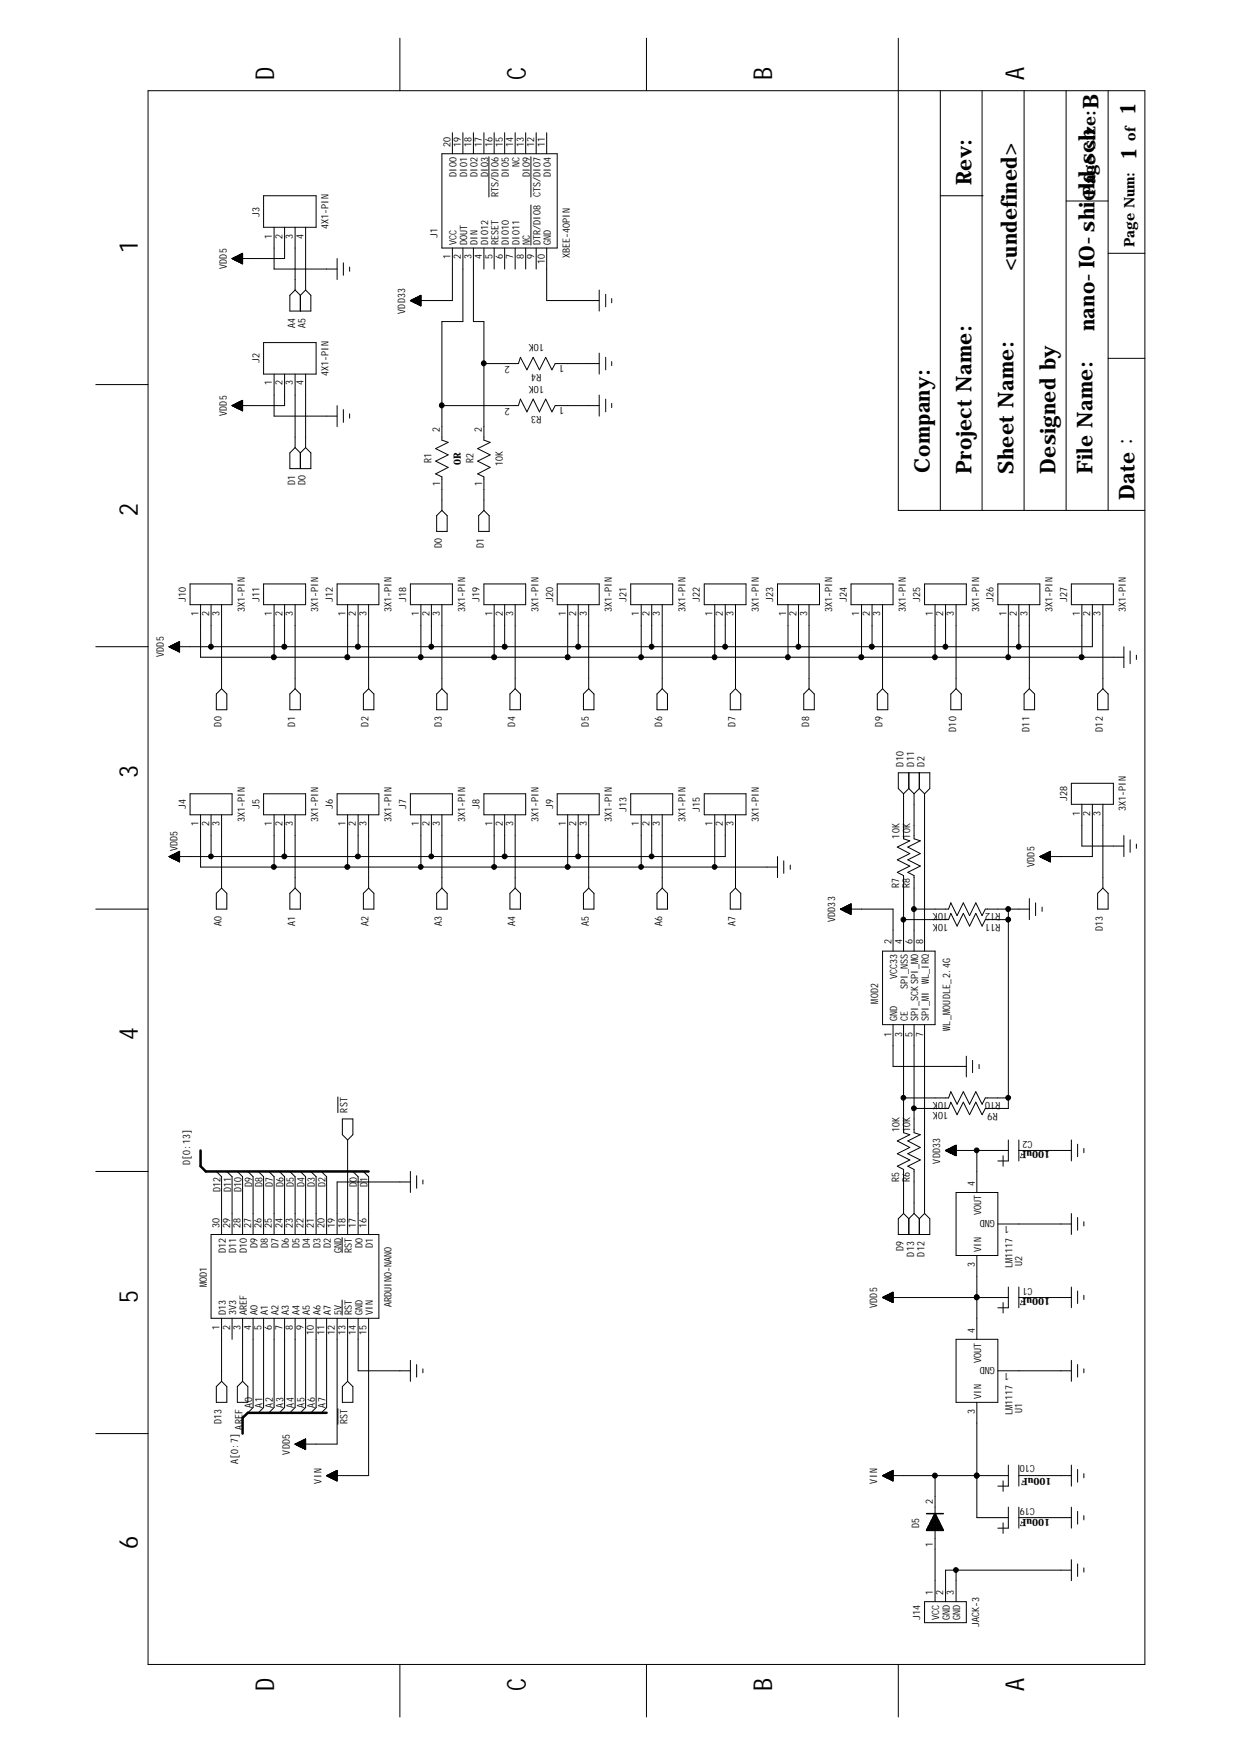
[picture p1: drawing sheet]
<svg xmlns="http://www.w3.org/2000/svg" width="210mm" height="297mm" viewBox="0 0 210 297" stroke-linecap="round" stroke-linejoin="round" font-family="sans-serif">
<defs><g id="words">
<g font-size="4.4">
<text x="46.4" y="13.6" transform="rotate(-90 46.4 13.6)">D</text>
<text x="89" y="13.6" transform="rotate(-90 89 13.6)">C</text>
<text x="130.7" y="13.6" transform="rotate(-90 130.7 13.6)">B</text>
<text x="173.4" y="13.6" transform="rotate(-90 173.4 13.6)">A</text>
<text x="23.3" y="42.9" transform="rotate(-90 23.3 42.9)">1</text>
<text x="23.3" y="87.3" transform="rotate(-90 23.3 87.3)">2</text>
<text x="23.3" y="131.7" transform="rotate(-90 23.3 131.7)">3</text>
<text x="23.3" y="176.1" transform="rotate(-90 23.3 176.1)">4</text>
<text x="23.3" y="220.5" transform="rotate(-90 23.3 220.5)">5</text>
<text x="23.3" y="262.2" transform="rotate(-90 23.3 262.2)">6</text>
<text x="46.4" y="286.2" transform="rotate(-90 46.4 286.2)">D</text>
<text x="89" y="286.2" transform="rotate(-90 89 286.2)">C</text>
<text x="130.7" y="286.2" transform="rotate(-90 130.7 286.2)">B</text>
<text x="173.4" y="286.2" transform="rotate(-90 173.4 286.2)">A</text>
</g>
<g font-size="3.7">
<text x="186" y="18.4" transform="rotate(-90 186 18.4)">B</text>
<text x="192.2" y="19.5" transform="rotate(-90 192.2 19.5)">1</text>
<text x="192.4" y="27.1" transform="rotate(-90 192.4 27.1)">1</text>
<text x="164.5" y="31.4" transform="rotate(-90 164.5 31.4)">Rev:</text>
<text x="172.1" y="45.9" transform="rotate(-90 172.1 45.9)">&lt;undefined&gt;</text>
<text x="185.3" y="56" transform="rotate(-90 185.3 56)">nano-IO-shield.sch</text>
<text x="157.4" y="80" transform="rotate(-90 157.4 80)">Company:</text>
<text x="164.5" y="80.2" transform="rotate(-90 164.5 80.2)">Project Name:</text>
<text x="171.6" y="80.2" transform="rotate(-90 171.6 80.2)">Sheet Name:</text>
<text x="178.7" y="80.2" transform="rotate(-90 178.7 80.2)">Designed by</text>
<text x="184.9" y="80.2" transform="rotate(-90 184.9 80.2)">File Name:</text>
<text x="192" y="84.6" transform="rotate(-90 192 84.6)">Date：</text>
</g>
<text font-size="3" x="185.4" y="33.1" transform="rotate(-90 185.4 33.1)">Page size:</text>
<g font-size="2.5">
<text x="192.2" y="23.9" transform="rotate(-90 192.2 23.9)">of</text>
<text x="192" y="41.8" transform="rotate(-90 192 41.8)">Page Num:</text>
</g>
<g font-size="1.7">
<text x="76.2" y="25" transform="rotate(-90 76.2 25)">20</text>
<text x="77.3" y="29.9" transform="rotate(-90 77.3 29.9)">DIO0</text>
<text x="78" y="25" transform="rotate(-90 78 25)">19</text>
<text x="79.1" y="29.9" transform="rotate(-90 79.1 29.9)">DIO1</text>
<text x="79.8" y="25" transform="rotate(-90 79.8 25)">18</text>
<text x="80.9" y="29.9" transform="rotate(-90 80.9 29.9)">DIO2</text>
<text x="81.6" y="25" transform="rotate(-90 81.6 25)">17</text>
<text x="82.6" y="29.9" transform="rotate(-90 82.6 29.9)">DIO3</text>
<text x="83.4" y="25" transform="rotate(-90 83.4 25)">16</text>
<text x="85.1" y="25" transform="rotate(-90 85.1 25)">15</text>
<text x="86.1" y="29.9" transform="rotate(-90 86.1 29.9)">DIO5</text>
<text x="86.9" y="25" transform="rotate(-90 86.9 25)">14</text>
<text x="87.9" y="28.2" transform="rotate(-90 87.9 28.2)">NC</text>
<text x="88.6" y="25" transform="rotate(-90 88.6 25)">13</text>
<text x="89.7" y="29.9" transform="rotate(-90 89.7 29.9)">DIO9</text>
<text x="90.4" y="25" transform="rotate(-90 90.4 25)">12</text>
<text x="92.2" y="25" transform="rotate(-90 92.2 25)">11</text>
<text x="93.3" y="29.9" transform="rotate(-90 93.3 29.9)">DIO4</text>
<text x="84.4" y="33.3" transform="rotate(-90 84.4 33.3)">RTS/DIO6</text>
<text x="91.5" y="33.3" transform="rotate(-90 91.5 33.3)">CTS/DIO7</text>
<text x="43.9" y="36.6" transform="rotate(-90 43.9 36.6)">J3</text>
<text x="46" y="40.4" transform="rotate(-90 46 40.4)">1</text>
<text x="47.8" y="40.4" transform="rotate(-90 47.8 40.4)">2</text>
<text x="49.6" y="40.4" transform="rotate(-90 49.6 40.4)">3</text>
<text x="51.4" y="40.4" transform="rotate(-90 51.4 40.4)">4</text>
<text x="55.6" y="38.8" transform="rotate(-90 55.6 38.8)">4X1-PIN</text>
<text x="74.1" y="40.2" transform="rotate(-90 74.1 40.2)">J1</text>
<text x="77.3" y="41.5" transform="rotate(-90 77.3 41.5)">VCC</text>
<text x="79.1" y="41.5" transform="rotate(-90 79.1 41.5)">DOUT</text>
<text x="80.9" y="41.5" transform="rotate(-90 80.9 41.5)">DIN</text>
<text x="82.6" y="41.5" transform="rotate(-90 82.6 41.5)">DIO12</text>
<text x="84.4" y="41.5" transform="rotate(-90 84.4 41.5)">RESET</text>
<text x="86.1" y="41.5" transform="rotate(-90 86.1 41.5)">DIO10</text>
<text x="87.9" y="41.5" transform="rotate(-90 87.9 41.5)">DIO11</text>
<text x="89.7" y="41.5" transform="rotate(-90 89.7 41.5)">NC</text>
<text x="91.5" y="41.5" transform="rotate(-90 91.5 41.5)">DTR/DIO8</text>
<text x="93.3" y="41.5" transform="rotate(-90 93.3 41.5)">GND</text>
<text x="38.4" y="45.5" transform="rotate(-90 38.4 45.5)">VDD5</text>
<text x="76.2" y="43.9" transform="rotate(-90 76.2 43.9)">1</text>
<text x="78" y="43.9" transform="rotate(-90 78 43.9)">2</text>
<text x="79.8" y="43.9" transform="rotate(-90 79.8 43.9)">3</text>
<text x="81.6" y="43.9" transform="rotate(-90 81.6 43.9)">4</text>
<text x="83.4" y="43.9" transform="rotate(-90 83.4 43.9)">5</text>
<text x="85.1" y="43.9" transform="rotate(-90 85.1 43.9)">6</text>
<text x="86.9" y="43.9" transform="rotate(-90 86.9 43.9)">7</text>
<text x="88.6" y="43.9" transform="rotate(-90 88.6 43.9)">8</text>
<text x="90.4" y="43.9" transform="rotate(-90 90.4 43.9)">9</text>
<text x="92.2" y="44.7" transform="rotate(-90 92.2 44.7)">10</text>
<text x="96.5" y="43.6" transform="rotate(-90 96.5 43.6)">XBEE-40PIN</text>
<text x="68.6" y="53.1" transform="rotate(-90 68.6 53.1)">VDD33</text>
<text x="50" y="55.5" transform="rotate(-90 50 55.5)">A4</text>
<text x="51.7" y="55.5" transform="rotate(-90 51.7 55.5)">A5</text>
<text x="92.1" y="58.3" transform="rotate(-180 92.1 58.3)">10K</text>
<text x="43.9" y="61.5" transform="rotate(-90 43.9 61.5)">J2</text>
<text x="46" y="65.2" transform="rotate(-90 46 65.2)">1</text>
<text x="47.8" y="65.2" transform="rotate(-90 47.8 65.2)">2</text>
<text x="49.6" y="65.2" transform="rotate(-90 49.6 65.2)">3</text>
<text x="51.4" y="65.2" transform="rotate(-90 51.4 65.2)">4</text>
<text x="55.6" y="63.6" transform="rotate(-90 55.6 63.6)">4X1-PIN</text>
<text x="86.3" y="61.9" transform="rotate(-180 86.3 61.9)">2</text>
<text x="91.7" y="63.3" transform="rotate(-180 91.7 63.3)">R4</text>
<text x="92.1" y="65.4" transform="rotate(-180 92.1 65.4)">10K</text>
<text x="95.5" y="61.8" transform="rotate(-180 95.5 61.8)">1</text>
<text x="38.4" y="70.4" transform="rotate(-90 38.4 70.4)">VDD5</text>
<text x="86.3" y="69" transform="rotate(-180 86.3 69)">2</text>
<text x="91.7" y="70.4" transform="rotate(-180 91.7 70.4)">R3</text>
<text x="95.5" y="68.9" transform="rotate(-180 95.5 68.9)">1</text>
<text x="74.5" y="73.1" transform="rotate(-90 74.5 73.1)">2</text>
<text x="81.6" y="73.1" transform="rotate(-90 81.6 73.1)">2</text>
<text x="50" y="82.2" transform="rotate(-90 50 82.2)">D1</text>
<text x="51.7" y="82.2" transform="rotate(-90 51.7 82.2)">D0</text>
<text x="73" y="78.4" transform="rotate(-90 73 78.4)">R1</text>
<text x="74.5" y="82.2" transform="rotate(-90 74.5 82.2)">1</text>
<text x="78" y="78.6" transform="rotate(-90 78 78.6)">0R</text>
<text x="80.1" y="78.4" transform="rotate(-90 80.1 78.4)">R2</text>
<text x="81.6" y="82.2" transform="rotate(-90 81.6 82.2)">1</text>
<text x="85.1" y="78.9" transform="rotate(-90 85.1 78.9)">10K</text>
<text x="74.8" y="92.8" transform="rotate(-90 74.8 92.8)">D0</text>
<text x="81.9" y="92.8" transform="rotate(-90 81.9 92.8)">D1</text>
<text x="31.5" y="101.9" transform="rotate(-90 31.5 101.9)">J10</text>
<text x="43.9" y="101.9" transform="rotate(-90 43.9 101.9)">J11</text>
<text x="56.3" y="101.9" transform="rotate(-90 56.3 101.9)">J12</text>
<text x="68.7" y="101.9" transform="rotate(-90 68.7 101.9)">J18</text>
<text x="81.2" y="101.9" transform="rotate(-90 81.2 101.9)">J19</text>
<text x="93.6" y="101.9" transform="rotate(-90 93.6 101.9)">J20</text>
<text x="106" y="101.9" transform="rotate(-90 106 101.9)">J21</text>
<text x="118.5" y="101.9" transform="rotate(-90 118.5 101.9)">J22</text>
<text x="130.9" y="101.9" transform="rotate(-90 130.9 101.9)">J23</text>
<text x="143.3" y="101.9" transform="rotate(-90 143.3 101.9)">J24</text>
<text x="155.8" y="101.9" transform="rotate(-90 155.8 101.9)">J25</text>
<text x="168.2" y="101.9" transform="rotate(-90 168.2 101.9)">J26</text>
<text x="180.6" y="101.9" transform="rotate(-90 180.6 101.9)">J27</text>
<text x="33.6" y="104.3" transform="rotate(-90 33.6 104.3)">1</text>
<text x="35.4" y="104.3" transform="rotate(-90 35.4 104.3)">2</text>
<text x="37.2" y="104.3" transform="rotate(-90 37.2 104.3)">3</text>
<text x="41.4" y="103.6" transform="rotate(-90 41.4 103.6)">3X1-PIN</text>
<text x="46" y="104.3" transform="rotate(-90 46 104.3)">1</text>
<text x="47.8" y="104.3" transform="rotate(-90 47.8 104.3)">2</text>
<text x="49.6" y="104.3" transform="rotate(-90 49.6 104.3)">3</text>
<text x="53.8" y="103.6" transform="rotate(-90 53.8 103.6)">3X1-PIN</text>
<text x="58.5" y="104.3" transform="rotate(-90 58.5 104.3)">1</text>
<text x="60.2" y="104.3" transform="rotate(-90 60.2 104.3)">2</text>
<text x="62" y="104.3" transform="rotate(-90 62 104.3)">3</text>
<text x="66.3" y="103.6" transform="rotate(-90 66.3 103.6)">3X1-PIN</text>
<text x="70.9" y="104.3" transform="rotate(-90 70.9 104.3)">1</text>
<text x="72.7" y="104.3" transform="rotate(-90 72.7 104.3)">2</text>
<text x="74.5" y="104.3" transform="rotate(-90 74.5 104.3)">3</text>
<text x="78.7" y="103.6" transform="rotate(-90 78.7 103.6)">3X1-PIN</text>
<text x="83.4" y="104.3" transform="rotate(-90 83.4 104.3)">1</text>
<text x="85.1" y="104.3" transform="rotate(-90 85.1 104.3)">2</text>
<text x="86.9" y="104.3" transform="rotate(-90 86.9 104.3)">3</text>
<text x="91.1" y="103.6" transform="rotate(-90 91.1 103.6)">3X1-PIN</text>
<text x="95.8" y="104.3" transform="rotate(-90 95.8 104.3)">1</text>
<text x="97.5" y="104.3" transform="rotate(-90 97.5 104.3)">2</text>
<text x="99.3" y="104.3" transform="rotate(-90 99.3 104.3)">3</text>
<text x="103.6" y="103.6" transform="rotate(-90 103.6 103.6)">3X1-PIN</text>
<text x="108.2" y="104.3" transform="rotate(-90 108.2 104.3)">1</text>
<text x="109.9" y="104.3" transform="rotate(-90 109.9 104.3)">2</text>
<text x="111.7" y="104.3" transform="rotate(-90 111.7 104.3)">3</text>
<text x="116" y="103.6" transform="rotate(-90 116 103.6)">3X1-PIN</text>
<text x="120.6" y="104.3" transform="rotate(-90 120.6 104.3)">1</text>
<text x="122.4" y="104.3" transform="rotate(-90 122.4 104.3)">2</text>
<text x="124.2" y="104.3" transform="rotate(-90 124.2 104.3)">3</text>
<text x="128.4" y="103.6" transform="rotate(-90 128.4 103.6)">3X1-PIN</text>
<text x="133.1" y="104.3" transform="rotate(-90 133.1 104.3)">1</text>
<text x="134.8" y="104.3" transform="rotate(-90 134.8 104.3)">2</text>
<text x="136.6" y="104.3" transform="rotate(-90 136.6 104.3)">3</text>
<text x="140.9" y="103.6" transform="rotate(-90 140.9 103.6)">3X1-PIN</text>
<text x="145.5" y="104.3" transform="rotate(-90 145.5 104.3)">1</text>
<text x="147.2" y="104.3" transform="rotate(-90 147.2 104.3)">2</text>
<text x="149" y="104.3" transform="rotate(-90 149 104.3)">3</text>
<text x="153.3" y="103.6" transform="rotate(-90 153.3 103.6)">3X1-PIN</text>
<text x="157.9" y="104.3" transform="rotate(-90 157.9 104.3)">1</text>
<text x="159.7" y="104.3" transform="rotate(-90 159.7 104.3)">2</text>
<text x="161.5" y="104.3" transform="rotate(-90 161.5 104.3)">3</text>
<text x="165.7" y="103.6" transform="rotate(-90 165.7 103.6)">3X1-PIN</text>
<text x="170.3" y="104.3" transform="rotate(-90 170.3 104.3)">1</text>
<text x="172.1" y="104.3" transform="rotate(-90 172.1 104.3)">2</text>
<text x="173.9" y="104.3" transform="rotate(-90 173.9 104.3)">3</text>
<text x="178.2" y="103.6" transform="rotate(-90 178.2 103.6)">3X1-PIN</text>
<text x="182.8" y="104.3" transform="rotate(-90 182.8 104.3)">1</text>
<text x="184.5" y="104.3" transform="rotate(-90 184.5 104.3)">2</text>
<text x="186.3" y="104.3" transform="rotate(-90 186.3 104.3)">3</text>
<text x="190.6" y="103.6" transform="rotate(-90 190.6 103.6)">3X1-PIN</text>
<text x="27.7" y="111.2" transform="rotate(-90 27.7 111.2)">VDD5</text>
<text x="37.5" y="123" transform="rotate(-90 37.5 123)">D0</text>
<text x="50" y="123" transform="rotate(-90 50 123)">D1</text>
<text x="62.4" y="123" transform="rotate(-90 62.4 123)">D2</text>
<text x="74.8" y="123" transform="rotate(-90 74.8 123)">D3</text>
<text x="87.2" y="123" transform="rotate(-90 87.2 123)">D4</text>
<text x="99.7" y="123" transform="rotate(-90 99.7 123)">D5</text>
<text x="112.1" y="123" transform="rotate(-90 112.1 123)">D6</text>
<text x="124.5" y="123" transform="rotate(-90 124.5 123)">D7</text>
<text x="136.9" y="123" transform="rotate(-90 136.9 123)">D8</text>
<text x="149.4" y="123" transform="rotate(-90 149.4 123)">D9</text>
<text x="161.8" y="123.9" transform="rotate(-90 161.8 123.9)">D10</text>
<text x="174.2" y="123.9" transform="rotate(-90 174.2 123.9)">D11</text>
<text x="186.7" y="123.9" transform="rotate(-90 186.7 123.9)">D12</text>
<text x="153" y="129.7" transform="rotate(-90 153 129.7)">D10</text>
<text x="154.7" y="129.7" transform="rotate(-90 154.7 129.7)">D11</text>
<text x="156.5" y="129.7" transform="rotate(-90 156.5 129.7)">D2</text>
<text x="31.5" y="137" transform="rotate(-90 31.5 137)">J4</text>
<text x="43.9" y="137" transform="rotate(-90 43.9 137)">J5</text>
<text x="56.3" y="137" transform="rotate(-90 56.3 137)">J6</text>
<text x="68.7" y="137" transform="rotate(-90 68.7 137)">J7</text>
<text x="81.2" y="137" transform="rotate(-90 81.2 137)">J8</text>
<text x="93.6" y="137" transform="rotate(-90 93.6 137)">J9</text>
<text x="106" y="137.4" transform="rotate(-90 106 137.4)">J13</text>
<text x="118.5" y="137.4" transform="rotate(-90 118.5 137.4)">J15</text>
<text x="180.6" y="135.6" transform="rotate(-90 180.6 135.6)">J28</text>
<text x="190.6" y="137.3" transform="rotate(-90 190.6 137.3)">3X1-PIN</text>
<text x="33.6" y="139.8" transform="rotate(-90 33.6 139.8)">1</text>
<text x="35.4" y="139.8" transform="rotate(-90 35.4 139.8)">2</text>
<text x="37.2" y="139.8" transform="rotate(-90 37.2 139.8)">3</text>
<text x="41.4" y="139.1" transform="rotate(-90 41.4 139.1)">3X1-PIN</text>
<text x="46" y="139.8" transform="rotate(-90 46 139.8)">1</text>
<text x="47.8" y="139.8" transform="rotate(-90 47.8 139.8)">2</text>
<text x="49.6" y="139.8" transform="rotate(-90 49.6 139.8)">3</text>
<text x="53.8" y="139.1" transform="rotate(-90 53.8 139.1)">3X1-PIN</text>
<text x="58.5" y="139.8" transform="rotate(-90 58.5 139.8)">1</text>
<text x="60.2" y="139.8" transform="rotate(-90 60.2 139.8)">2</text>
<text x="62" y="139.8" transform="rotate(-90 62 139.8)">3</text>
<text x="66.3" y="139.1" transform="rotate(-90 66.3 139.1)">3X1-PIN</text>
<text x="70.9" y="139.8" transform="rotate(-90 70.9 139.8)">1</text>
<text x="72.7" y="139.8" transform="rotate(-90 72.7 139.8)">2</text>
<text x="74.5" y="139.8" transform="rotate(-90 74.5 139.8)">3</text>
<text x="78.7" y="139.1" transform="rotate(-90 78.7 139.1)">3X1-PIN</text>
<text x="83.4" y="139.8" transform="rotate(-90 83.4 139.8)">1</text>
<text x="85.1" y="139.8" transform="rotate(-90 85.1 139.8)">2</text>
<text x="86.9" y="139.8" transform="rotate(-90 86.9 139.8)">3</text>
<text x="91.1" y="139.1" transform="rotate(-90 91.1 139.1)">3X1-PIN</text>
<text x="95.8" y="139.8" transform="rotate(-90 95.8 139.8)">1</text>
<text x="97.5" y="139.8" transform="rotate(-90 97.5 139.8)">2</text>
<text x="99.3" y="139.8" transform="rotate(-90 99.3 139.8)">3</text>
<text x="103.6" y="139.1" transform="rotate(-90 103.6 139.1)">3X1-PIN</text>
<text x="108.2" y="139.8" transform="rotate(-90 108.2 139.8)">1</text>
<text x="109.9" y="139.8" transform="rotate(-90 109.9 139.8)">2</text>
<text x="111.7" y="139.8" transform="rotate(-90 111.7 139.8)">3</text>
<text x="116" y="139.1" transform="rotate(-90 116 139.1)">3X1-PIN</text>
<text x="120.6" y="139.8" transform="rotate(-90 120.6 139.8)">1</text>
<text x="122.4" y="139.8" transform="rotate(-90 122.4 139.8)">2</text>
<text x="124.2" y="139.8" transform="rotate(-90 124.2 139.8)">3</text>
<text x="128.4" y="139.1" transform="rotate(-90 128.4 139.1)">3X1-PIN</text>
<text x="152.3" y="141.9" transform="rotate(-90 152.3 141.9)">10K</text>
<text x="154.1" y="141.9" transform="rotate(-90 154.1 141.9)">10K</text>
<text x="182.8" y="138" transform="rotate(-90 182.8 138)">1</text>
<text x="184.5" y="138" transform="rotate(-90 184.5 138)">2</text>
<text x="186.3" y="138" transform="rotate(-90 186.3 138)">3</text>
<text x="30.1" y="144.1" transform="rotate(-90 30.1 144.1)">VDD5</text>
<text x="175.1" y="146.8" transform="rotate(-90 175.1 146.8)">VDD5</text>
<text x="152.2" y="150.3" transform="rotate(-90 152.2 150.3)">R7</text>
<text x="154" y="150.3" transform="rotate(-90 154 150.3)">R8</text>
<text x="160.5" y="154.5" transform="rotate(-180 160.5 154.5)">10K</text>
<text x="169.4" y="154.6" transform="rotate(-180 169.4 154.6)">R12</text>
<text x="37.5" y="156.7" transform="rotate(-90 37.5 156.7)">A0</text>
<text x="50" y="156.7" transform="rotate(-90 50 156.7)">A1</text>
<text x="62.4" y="156.7" transform="rotate(-90 62.4 156.7)">A2</text>
<text x="74.8" y="156.7" transform="rotate(-90 74.8 156.7)">A3</text>
<text x="87.2" y="156.7" transform="rotate(-90 87.2 156.7)">A4</text>
<text x="99.7" y="156.7" transform="rotate(-90 99.7 156.7)">A5</text>
<text x="112.1" y="156.7" transform="rotate(-90 112.1 156.7)">A6</text>
<text x="124.5" y="156.7" transform="rotate(-90 124.5 156.7)">A7</text>
<text x="141.4" y="156.1" transform="rotate(-90 141.4 156.1)">VDD33</text>
<text x="150.9" y="159.8" transform="rotate(-90 150.9 159.8)">2</text>
<text x="152.7" y="159.8" transform="rotate(-90 152.7 159.8)">4</text>
<text x="154.5" y="159.8" transform="rotate(-90 154.5 159.8)">6</text>
<text x="156.3" y="159.8" transform="rotate(-90 156.3 159.8)">8</text>
<text x="160.5" y="156.3" transform="rotate(-180 160.5 156.3)">10K</text>
<text x="169.4" y="156.4" transform="rotate(-180 169.4 156.4)">R11</text>
<text x="186.7" y="157.6" transform="rotate(-90 186.7 157.6)">D13</text>
<text x="151.9" y="165.7" transform="rotate(-90 151.9 165.7)">VCC33</text>
<text x="153.7" y="167.4" transform="rotate(-90 153.7 167.4)">SPI_NSS</text>
<text x="157.2" y="166.6" transform="rotate(-90 157.2 166.6)">W</text>
<text x="157.2" y="165.7" transform="rotate(-90 157.2 165.7)">L_IRQ</text>
<text x="148.7" y="169.9" transform="rotate(-90 148.7 169.9)">MOD2</text>
<text x="151.9" y="172.9" transform="rotate(-90 151.9 172.9)">GND</text>
<text x="153.7" y="172.9" transform="rotate(-90 153.7 172.9)">CE</text>
<text x="155.4" y="172.9" transform="rotate(-90 155.4 172.9)">SPI_SCKSPI_MO</text>
<text x="157.2" y="172.9" transform="rotate(-90 157.2 172.9)">SPI_MI</text>
<text x="150.9" y="175.5" transform="rotate(-90 150.9 175.5)">1</text>
<text x="152.7" y="175.5" transform="rotate(-90 152.7 175.5)">3</text>
<text x="154.5" y="175.5" transform="rotate(-90 154.5 175.5)">5</text>
<text x="156.3" y="175.5" transform="rotate(-90 156.3 175.5)">7</text>
<text x="160.8" y="174.5" transform="rotate(-90 160.8 174.5)">WL_MOUDLE_2.4G</text>
<text x="58.8" y="188.3" transform="rotate(-90 58.8 188.3)">RST</text>
<text x="152.3" y="191.6" transform="rotate(-90 152.3 191.6)">10K</text>
<text x="154.1" y="191.6" transform="rotate(-90 154.1 191.6)">10K</text>
<text x="160.5" y="188.3" transform="rotate(-180 160.5 188.3)">10K</text>
<text x="160.5" y="186.5" transform="rotate(-180 160.5 186.5)">10K</text>
<text x="168.9" y="188.3" transform="rotate(-180 168.9 188.3)">R9</text>
<text x="169.4" y="186.5" transform="rotate(-180 169.4 186.5)">R10</text>
<text x="32.2" y="197.2" transform="rotate(-90 32.2 197.2)">D[0:13]</text>
<text x="159.2" y="197" transform="rotate(-90 159.2 197)">VDD33</text>
<text x="174.8" y="193.1" transform="rotate(-180 174.8 193.1)">C2</text>
<text x="177.8" y="194.9" transform="rotate(-180 177.8 194.9)">100uF</text>
<text x="37.3" y="201.8" transform="rotate(-90 37.3 201.8)">D12</text>
<text x="39.1" y="201.8" transform="rotate(-90 39.1 201.8)">D11</text>
<text x="40.9" y="201.8" transform="rotate(-90 40.9 201.8)">D10</text>
<text x="42.7" y="200.9" transform="rotate(-90 42.7 200.9)">D9</text>
<text x="44.4" y="200.9" transform="rotate(-90 44.4 200.9)">D8</text>
<text x="46.2" y="200.9" transform="rotate(-90 46.2 200.9)">D7</text>
<text x="48" y="200.9" transform="rotate(-90 48 200.9)">D6</text>
<text x="49.7" y="200.9" transform="rotate(-90 49.7 200.9)">D5</text>
<text x="51.5" y="200.9" transform="rotate(-90 51.5 200.9)">D4</text>
<text x="53.3" y="200.9" transform="rotate(-90 53.3 200.9)">D3</text>
<text x="55.1" y="200.9" transform="rotate(-90 55.1 200.9)">D2</text>
<text x="60.4" y="200.9" transform="rotate(-90 60.4 200.9)">D0</text>
<text x="62.2" y="200.9" transform="rotate(-90 62.2 200.9)">D1</text>
<text x="152.2" y="200.1" transform="rotate(-90 152.2 200.1)">R5</text>
<text x="154" y="200.1" transform="rotate(-90 154 200.1)">R6</text>
<text x="165" y="200.7" transform="rotate(-90 165 200.7)">4</text>
<text x="37.2" y="207.8" transform="rotate(-90 37.2 207.8)">30</text>
<text x="38.9" y="207.8" transform="rotate(-90 38.9 207.8)">29</text>
<text x="40.7" y="207.8" transform="rotate(-90 40.7 207.8)">28</text>
<text x="42.5" y="207.8" transform="rotate(-90 42.5 207.8)">27</text>
<text x="44.2" y="207.8" transform="rotate(-90 44.2 207.8)">26</text>
<text x="46" y="207.8" transform="rotate(-90 46 207.8)">25</text>
<text x="47.8" y="207.8" transform="rotate(-90 47.8 207.8)">24</text>
<text x="49.6" y="207.8" transform="rotate(-90 49.6 207.8)">23</text>
<text x="51.4" y="207.8" transform="rotate(-90 51.4 207.8)">22</text>
<text x="53.1" y="207.8" transform="rotate(-90 53.1 207.8)">21</text>
<text x="54.9" y="207.8" transform="rotate(-90 54.9 207.8)">20</text>
<text x="56.7" y="207.8" transform="rotate(-90 56.7 207.8)">19</text>
<text x="58.5" y="207.8" transform="rotate(-90 58.5 207.8)">18</text>
<text x="60.2" y="207.8" transform="rotate(-90 60.2 207.8)">17</text>
<text x="62" y="207.8" transform="rotate(-90 62 207.8)">16</text>
<text x="166.1" y="205.7" transform="rotate(-90 166.1 205.7)">VOUT</text>
<text x="168.4" y="206.4" transform="rotate(-180 168.4 206.4)">GND</text>
<text x="170.8" y="207.5" transform="rotate(-180 170.8 207.5)">1</text>
<text x="38.2" y="212" transform="rotate(-90 38.2 212)">D12</text>
<text x="40" y="212" transform="rotate(-90 40 212)">D11</text>
<text x="41.8" y="212" transform="rotate(-90 41.8 212)">D10</text>
<text x="43.6" y="211.1" transform="rotate(-90 43.6 211.1)">D9</text>
<text x="45.3" y="211.1" transform="rotate(-90 45.3 211.1)">D8</text>
<text x="47.1" y="211.1" transform="rotate(-90 47.1 211.1)">D7</text>
<text x="48.9" y="211.1" transform="rotate(-90 48.9 211.1)">D6</text>
<text x="50.7" y="211.1" transform="rotate(-90 50.7 211.1)">D5</text>
<text x="52.5" y="211.1" transform="rotate(-90 52.5 211.1)">D4</text>
<text x="54.2" y="211.1" transform="rotate(-90 54.2 211.1)">D3</text>
<text x="56" y="211.1" transform="rotate(-90 56 211.1)">D2</text>
<text x="57.8" y="212" transform="rotate(-90 57.8 212)">GND</text>
<text x="59.6" y="212" transform="rotate(-90 59.6 212)">RST</text>
<text x="61.3" y="211.1" transform="rotate(-90 61.3 211.1)">D0</text>
<text x="63.1" y="211.1" transform="rotate(-90 63.1 211.1)">D1</text>
<text x="153" y="211.8" transform="rotate(-90 153 211.8)">D9</text>
<text x="154.7" y="212.7" transform="rotate(-90 154.7 212.7)">D13</text>
<text x="156.5" y="212.7" transform="rotate(-90 156.5 212.7)">D12</text>
<text x="165" y="214.4" transform="rotate(-90 165 214.4)">3</text>
<text x="166.1" y="211.9" transform="rotate(-90 166.1 211.9)">VIN</text>
<text x="171.4" y="214.7" transform="rotate(-90 171.4 214.7)">LM1117</text>
<text x="173" y="214.2" transform="rotate(-90 173 214.2)">U2</text>
<text x="35" y="217.7" transform="rotate(-90 35 217.7)">MOD1</text>
<text x="66.3" y="221.1" transform="rotate(-90 66.3 221.1)">ARDUINO-NANO</text>
<text x="148.5" y="221.4" transform="rotate(-90 148.5 221.4)">VDD5</text>
<text x="174.8" y="218" transform="rotate(-180 174.8 218)">C1</text>
<text x="177.8" y="219.7" transform="rotate(-180 177.8 219.7)">100uF</text>
<text x="37.2" y="225" transform="rotate(-90 37.2 225)">1</text>
<text x="38.2" y="222.6" transform="rotate(-90 38.2 222.6)">D13</text>
<text x="38.9" y="225" transform="rotate(-90 38.9 225)">2</text>
<text x="40" y="222.6" transform="rotate(-90 40 222.6)">3V3</text>
<text x="40.7" y="225" transform="rotate(-90 40.7 225)">3</text>
<text x="41.8" y="222.6" transform="rotate(-90 41.8 222.6)">AREF</text>
<text x="42.5" y="225" transform="rotate(-90 42.5 225)">4</text>
<text x="43.6" y="222.6" transform="rotate(-90 43.6 222.6)">A0</text>
<text x="44.2" y="225" transform="rotate(-90 44.2 225)">5</text>
<text x="45.3" y="222.6" transform="rotate(-90 45.3 222.6)">A1</text>
<text x="46" y="225" transform="rotate(-90 46 225)">6</text>
<text x="47.1" y="222.6" transform="rotate(-90 47.1 222.6)">A2</text>
<text x="47.8" y="225" transform="rotate(-90 47.8 225)">7</text>
<text x="48.9" y="222.6" transform="rotate(-90 48.9 222.6)">A3</text>
<text x="49.6" y="225" transform="rotate(-90 49.6 225)">8</text>
<text x="50.7" y="222.6" transform="rotate(-90 50.7 222.6)">A4</text>
<text x="51.4" y="225" transform="rotate(-90 51.4 225)">9</text>
<text x="52.5" y="222.6" transform="rotate(-90 52.5 222.6)">A5</text>
<text x="53.1" y="225.9" transform="rotate(-90 53.1 225.9)">10</text>
<text x="54.2" y="222.6" transform="rotate(-90 54.2 222.6)">A6</text>
<text x="54.9" y="225.9" transform="rotate(-90 54.9 225.9)">11</text>
<text x="56" y="222.6" transform="rotate(-90 56 222.6)">A7</text>
<text x="56.7" y="225.9" transform="rotate(-90 56.7 225.9)">12</text>
<text x="57.8" y="222.6" transform="rotate(-90 57.8 222.6)">5V</text>
<text x="58.5" y="225.9" transform="rotate(-90 58.5 225.9)">13</text>
<text x="59.6" y="222.6" transform="rotate(-90 59.6 222.6)">RST</text>
<text x="60.2" y="225.9" transform="rotate(-90 60.2 225.9)">14</text>
<text x="61.3" y="222.6" transform="rotate(-90 61.3 222.6)">GND</text>
<text x="62" y="225.9" transform="rotate(-90 62 225.9)">15</text>
<text x="63.1" y="222.6" transform="rotate(-90 63.1 222.6)">VIN</text>
<text x="165" y="225.6" transform="rotate(-90 165 225.6)">4</text>
<text x="166.1" y="230.6" transform="rotate(-90 166.1 230.6)">VOUT</text>
<text x="168.4" y="231.3" transform="rotate(-180 168.4 231.3)">GND</text>
<text x="170.8" y="232.4" transform="rotate(-180 170.8 232.4)">1</text>
<text x="42.7" y="238.2" transform="rotate(-90 42.7 238.2)">A0</text>
<text x="44.4" y="238.2" transform="rotate(-90 44.4 238.2)">A1</text>
<text x="46.2" y="238.2" transform="rotate(-90 46.2 238.2)">A2</text>
<text x="48" y="238.2" transform="rotate(-90 48 238.2)">A3</text>
<text x="49.7" y="238.2" transform="rotate(-90 49.7 238.2)">A4</text>
<text x="51.5" y="238.2" transform="rotate(-90 51.5 238.2)">A5</text>
<text x="53.3" y="238.2" transform="rotate(-90 53.3 238.2)">A6</text>
<text x="55.1" y="238.2" transform="rotate(-90 55.1 238.2)">A7</text>
<text x="165" y="239.3" transform="rotate(-90 165 239.3)">3</text>
<text x="166.1" y="236.8" transform="rotate(-90 166.1 236.8)">VIN</text>
<text x="171.4" y="239.6" transform="rotate(-90 171.4 239.6)">LM1117</text>
<text x="173" y="239.1" transform="rotate(-90 173 239.1)">U1</text>
<text x="37.5" y="241.1" transform="rotate(-90 37.5 241.1)">D13</text>
<text x="41.1" y="242" transform="rotate(-90 41.1 242)">AREF</text>
<text x="58.8" y="241.1" transform="rotate(-90 58.8 241.1)">RST</text>
<text x="40.3" y="247.8" transform="rotate(-90 40.3 247.8)">A[0:7]</text>
<text x="49.1" y="246.2" transform="rotate(-90 49.1 246.2)">VDD5</text>
<text x="54.4" y="251.1" transform="rotate(-90 54.4 251.1)">VIN</text>
<text x="148.5" y="251.1" transform="rotate(-90 148.5 251.1)">VIN</text>
<text x="175.2" y="248" transform="rotate(-180 175.2 248)">C10</text>
<text x="178" y="250.1" transform="rotate(-180 178 250.1)">100uF</text>
<text x="157.9" y="254.6" transform="rotate(-90 157.9 254.6)">2</text>
<text x="175.2" y="255.3" transform="rotate(-180 175.2 255.3)">C19</text>
<text x="177.8" y="257" transform="rotate(-180 177.8 257)">100uF</text>
<text x="155.6" y="258.6" transform="rotate(-90 155.6 258.6)">D5</text>
<text x="157.9" y="261.8" transform="rotate(-90 157.9 261.8)">1</text>
<text x="155.8" y="274.1" transform="rotate(-90 155.8 274.1)">J14</text>
<text x="157.9" y="270" transform="rotate(-90 157.9 270)">1</text>
<text x="159" y="274.1" transform="rotate(-90 159 274.1)">VCC</text>
<text x="159.7" y="270" transform="rotate(-90 159.7 270)">2</text>
<text x="160.8" y="274.1" transform="rotate(-90 160.8 274.1)">GND</text>
<text x="161.5" y="270" transform="rotate(-90 161.5 270)">3</text>
<text x="162.6" y="274.1" transform="rotate(-90 162.6 274.1)">GND</text>
<text x="165.7" y="275.4" transform="rotate(-90 165.7 275.4)">JACK-3</text>
</g>
</g></defs>
<g fill="none" stroke="#000" stroke-width=".17">
<path d="M25.1 15.4h168.7v266.3h-168.7zM67.7 6.5v8.9M109.4 6.5v8.9M152.1 6.5v8.8M152.1 15.4v71h41.7M159.2 15.4v71M166.2 15.4v71M173.4 15.4v71M180.5 15.4v71M187.6 15.4v71M44.6 33.1h8.9v5.4h-8.9zM46.4 38.5v7h10.7"/>
<path d="M48.2 38.5v5.3h-8.9M50 38.5v10.6M51.7 38.5v10.6M74.8 26h19.5v16h-19.5zM76.6 22.5v3.5M78.4 22.5v3.5M80.1 22.5v3.5M81.9 22.5v3.5M82.8 26.5v6.8M83.7 22.5v3.5M85.4 22.5v3.5M87.2 22.5v3.5"/>
<path d="M89 22.5v3.5M89.9 26.5v6.8M89.9 34.7v6.8M90.8 22.5v3.5M92.5 22.5v3.5M159.2 33.1h7M166.2 33.1h.1M180.5 34h7.1M39.3 43.8h.1M39.3 43.8l1.8-.9v1.7M39.3 43.8l1.8 .8M39.4 43.8h.1"/>
<path d="M39.4 43.8h1.7M39.5 43.7v.2M39.5 43.9h1.6M39.7 43.6v.3M39.7 44h1.4M39.8 43.5v.5M39.8 44.1h1.3M39.9 43.5v.6M39.9 44.1h1.2M40 43.4v.8h1.1M40.2 43.3v1h.9M40.3 43.3v1"/>
<path d="M40.4 44.4h.7M40.5 43.2v1.2M40.6 43.1v1.3M40.7 44.5h.4M40.8 43v1.5M40.8 44.6h.3M40.9 43v1.6M40.9 44.6h.2M41.1 42.9l-.1 1.7M41.1 43h-.2v1.6M41.1 43h-.4v1.5M41.1 43.1h-.5v1.3h.5"/>
<path d="M41.1 43.2h-.7v1.2M41.1 43.3h-.8v1M41.1 43.4h-1v.8M41.1 43.4h-1.1v.7M41.1 43.5h-1.3v.6M41.1 43.5h-1.4v.5M41.1 43.6h-1.5v.3M41.1 43.7h-1.7v.1M44.6 58h8.9v5.3h-8.9zM50 49.1l-.9 .9v2.6h3.5v-2.6l-.9-.9M50 49.1l.8 .9M50.8 50v2.6"/>
<path d="M51.7 49.1l-.9 .9M57.1 43.8v3.5M58.1 44.5v2.1M59.2 45.2v.7M69.5 50.9h.1M69.5 50.9l1.7-.9v1.8M69.5 50.9l1.7 .9M69.6 50.9h.1M69.6 51h1.6M69.7 50.8v.2M69.7 51h1.5M69.8 50.7v.3"/>
<path d="M69.8 51.1h1.4M70 50.6v.5M70 51.2h1.2M70.1 50.5v.7M70.1 51.3h1.1M70.3 50.5v.8M70.3 51.3h.9M70.4 50.4v.9M70.5 50.4v1M70.6 51.4h.6M70.7 50.3v1.2h.5M70.8 50.2v1.3"/>
<path d="M70.9 51.6h.3M71 50.2v1.4M71 51.7h.2M71.1 50.1v1.6M71.2 50v1.8M71.2 50.1h-.2v1.6M71.2 50.2h-.3v1.4M71.2 50.2h-.4v1.3M71.2 50.3h-.6v1.1M71.2 50.4h-.8v1h.8M71.2 50.4h-.9v.9M71.2 50.5h-1v.8"/>
<path d="M71.2 50.6h-1.1v.6M71.2 50.7h-1.3v.4M71.2 50.7h-1.4v.3M71.2 50.8h-1.6v.2M76.6 42v8.9h-7.1M78.4 42v12.4h-3.6v20.1l1.1 .4-2.2 1 2.2 1.1-2.2 1 2.2 1.1-2.2 1.1 1.1 .5v5.7M80.1 42v12.4h1.8v20.1l1.1 .4-2.1 1 2.1 1.1-2.1 1 2.1 1.1-2.1 1.1 1 .5v5.7M81.9 42v3.5M83.7 42v3.5M85.4 42v3.5M87.2 42v3.5M89 42v3.5"/>
<path d="M90.8 42v3.5M92.5 42v8.9h8.9M101.4 49.1v3.5M101.4 59.8v3.5M102.5 49.8v2.1M103.5 50.5v.8M187.6 42.9h6.2M16.2 65.1h8.9M39.3 68.7h.1M39.3 68.7l1.8-.9v1.7zM39.4 68.6l1.7 .1M39.5 68.5v.2"/>
<path d="M39.5 68.8h1.6M39.7 68.4v.4M39.7 68.9h1.4M39.8 68.4v.5h1.3M39.9 68.3v.6M39.9 69h1.2M40 68.3v.7M40 69.1h1.1M40.2 68.2v.9M40.2 69.2h.9M40.3 68.1v1.1M40.4 69.2h.7"/>
<path d="M40.5 68v1.2M40.6 68v1.3M40.7 69.3h.4M40.8 67.9v1.5M40.8 69.4h.3M40.9 67.8v1.7M40.9 69.5h.2M41.1 67.8l-.1 1.7M41.1 67.8h-.2v1.6M41.1 67.9h-.4v1.4M41.1 68h-.5v1.3h.5M41.1 68.1h-.7v1.1"/>
<path d="M41.1 68.1h-.8v1.1M41.1 68.2h-1v.9M41.1 68.3h-1.1v.7M41.1 68.4h-1.3v.5M41.1 68.4h-1.4v.5M41.1 68.5h-1.5v.3M41.1 68.6h-1.7v.1M46.4 63.3v7.1h10.7M48.2 63.3v5.4h-8.9M50 63.3v12.5M50 75.8l-.9 .9v2.6h3.5v-2.6l-.9-.9M50 75.8l.8 .9"/>
<path d="M50.8 76.7v2.6M51.7 63.3v12.5M51.7 75.8l-.9 .9M57.1 68.7v3.5M58.1 69.3v2.2M59.2 70v.8M74.8 68.7h13l.3-1.2 1.1 2.2 1.1-2.2 1 2.2 1.1-2.2 1 2.2 .6-1h7.4M81.9 61.5h5.9l.3-1 1.1 2.1 1.1-2.1 1 2.1 1.1-2.1 1 2.1 .6-1.1h7.4M101.4 66.9v3.5M102.5 60.5v2.1M102.5 67.5v2.2M103.5 61.2v.7"/>
<path d="M103.5 68.3v.7M187.6 60.6h6.2M32.2 98.8h7.1v3.5h-7.1zM44.6 98.8h7.1v3.5h-7.1zM57.1 98.8h7v3.5h-7zM69.5 98.8h7.1v3.5h-7.1zM74.8 86.4l.9 .9v2.6h-1.8v-2.6zM81.9 98.8h7.1v3.5h-7.1zM81.9 86.4l.9 .9v2.6h-1.8v-2.6zM94.3 98.8h7.1v3.5h-7.1zM106.8 98.8h7.1v3.5h-7.1zM119.2 98.8h7.1v3.5h-7.1z"/>
<path d="M131.6 98.8h7.1v3.5h-7.1zM144.1 98.8h7.1v3.5h-7.1zM156.5 98.8h7.1v3.5h-7.1zM168.9 98.8h7.1v3.5h-7.1zM181.4 98.8h7.1v3.5h-7.1zM16.2 109.5h8.9M28.6 109.5h.1M28.6 109.5l1.8-.9v1.7M28.6 109.5l1.8 .8M28.7 109.5h.1M28.7 109.5h1.7M28.9 109.4v.2"/>
<path d="M28.9 109.6h1.5M29 109.3v.4h1.4M29.1 109.2v.5M29.1 109.8h1.3M29.3 109.2v.6M29.3 109.8h1.1M29.4 109.1v.7M29.4 109.9h1M29.5 109v.9M29.6 110h.8M29.7 109v1M29.8 108.9v1.2"/>
<path d="M29.9 110.1h.5M30 108.8v1.4M30 110.2h.4M30.1 108.7v1.5M30.1 110.3h.3M30.3 108.7v1.6M30.4 108.7h-.1l.1 1.6M30.4 108.7h-.2v1.6M30.4 108.8h-.3v1.4M30.4 108.8h-.5v1.3M30.4 108.9h-.6v1.2h.6M30.4 109h-.8v1"/>
<path d="M30.4 109h-.9v.9M30.4 109.1h-1.1v.7M30.4 109.2h-1.2v.6M30.4 109.3h-1.4v.4M30.4 109.3h-1.5v.3M30.4 109.4h-1.6v.1M34 102.3v8.9h156.2M35.7 102.3v7.2M36.6 117.5l.9-.9 .9 .9v2.6h-1.8zM37.5 102.3v14.3M46.4 102.3v8.9M48.2 102.3v7.2"/>
<path d="M49.1 117.5l.9-.9 .8 .9v2.6h-1.7zM50 102.3v14.3M58.8 102.3v8.9M60.6 102.3v7.2M61.5 117.5l.9-.9 .9 .9v2.6h-1.8zM62.4 102.3v14.3M71.2 102.3v8.9M73 102.3v7.2M74.8 102.3v14.3M74.8 116.6l.9 .9v2.6h-1.8v-2.6zM83.7 102.3v8.9M85.4 102.3v7.2"/>
<path d="M86.3 117.5l.9-.9 .9 .9v2.6h-1.8zM87.2 102.3v14.3M96.1 102.3v8.9M97.9 102.3v7.2M98.8 117.5l.9-.9 .8 .9v2.6h-1.7zM99.7 102.3v14.3M108.5 102.3v8.9M110.3 102.3v7.2M111.2 117.5l.9-.9 .9 .9v2.6h-1.8zM112.1 102.3v14.3M121 102.3v8.9M122.8 102.3v7.2"/>
<path d="M123.6 117.5l.9-.9 .9 .9v2.6h-1.8zM124.5 102.3v14.3M133.4 102.3v8.9M135.2 102.3v7.2M136.1 117.5l.8-.9 .9 .9v2.6h-1.7zM136.9 102.3v14.3M145.8 102.3v8.9M147.6 102.3v7.2M148.5 117.5l.9-.9 .9 .9v2.6h-1.8zM149.4 102.3v14.3M158.3 102.3v8.9M160.1 102.3v7.2"/>
<path d="M161 117.5l.8-.9 .9 .9v2.6h-1.7zM161.8 102.3v14.3M170.7 102.3v8.9M172.5 102.3v7.2M173.4 117.5l.8-.9 .9 .9v2.6h-1.7zM174.2 102.3v14.3M183.1 102.3v8.9M184.9 102.3v7.2h-156.3M185.8 117.5l.9-.9 .9 .9v2.6h-1.8zM186.7 102.3v14.3M190.2 109.5v3.5M191.3 110.2v2.1"/>
<path d="M192.4 110.9v.7M32.2 134.4h7.1v3.5h-7.1zM34 137.9v8.9h97.6M35.7 137.9v7.1M37.5 137.9v12.4M44.6 134.4h7.1v3.5h-7.1zM46.4 137.9v8.9M48.2 137.9v7.1M50 137.9v12.4M57.1 134.4h7v3.5h-7zM58.8 137.9v8.9M60.6 137.9v7.1"/>
<path d="M62.4 137.9v12.4M69.5 134.4h7.1v3.5h-7.1zM71.2 137.9v8.9M73 137.9v7.1M74.8 137.9v12.4M81.9 134.4h7.1v3.5h-7.1zM83.7 137.9v8.9M85.4 137.9v7.1M87.2 137.9v12.4M94.3 134.4h7.1v3.5h-7.1zM96.1 137.9v8.9M97.9 137.9v7.1"/>
<path d="M99.7 137.9v12.4M106.8 134.4h7.1v3.5h-7.1zM108.5 137.9v8.9M110.3 137.9v7.1M112.1 137.9v12.4M119.2 134.4h7.1v3.5h-7.1zM121 137.9v8.9M122.8 137.9v7.1h-94.2M124.5 137.9v12.4M153 134.4l-.9-.9v-2.7h5.3v2.7l-.9 .9M153 134.4v7.6l1 .3-2.1 1.1 2.1 1.1-2.1 1 2.1 1.1-2.1 1 1.1 .6v12.8M153.8 133.5l-.8 .9"/>
<path d="M153.8 130.8v2.7M153.8 133.5l.9 .9M154.7 134.4v7.6l1.1 .3-2.1 1.1 2.1 1.1-2.1 1 2.1 1.1-2.1 1 1 .6v12.8M155.6 133.5l-.9 .9M155.6 130.8v2.7M155.6 133.5l.9 .9M156.5 134.4v26.6M181.4 132.6h7.1v3.5h-7.1zM183.1 136.1v7.1h7.1M184.9 136.1v8.9h-8.9M186.7 136.1v14.2M16.2 153.9h8.9"/>
<path d="M28.6 145h.1M28.6 145l1.8 .9M28.6 145l1.8-.9v1.8M28.7 145h.1M28.7 145.1h1.7M28.9 144.9v.2M28.9 145.1h1.5M29 144.8v.3M29 145.2h1.4M29.1 144.7v.5M29.1 145.3h1.3M29.3 144.7v.6"/>
<path d="M29.3 145.4h1.1M29.4 144.6v.8h1M29.5 144.5v.9M29.6 145.5h.8M29.7 144.5v1M29.8 144.4v1.2M29.9 145.6h.5M30 144.3v1.4M30 145.7h.4M30.1 144.3v1.4M30.1 145.8h.3M30.3 144.2v1.6"/>
<path d="M30.4 144.1h-.1l.1 1.8M30.4 144.2h-.2v1.6M30.4 144.3h-.3v1.4M30.4 144.3h-.5v1.3M30.4 144.4h-.6v1.2h.6M30.4 144.5h-.8v1M30.4 144.6h-.9v.8M30.4 144.6h-1.1v.8M30.4 144.7h-1.2v.6M30.4 144.8h-1.4v.4M30.4 144.9h-1.5v.2M30.4 144.9h-1.6v.2"/>
<path d="M37.5 150.3l.9 .9v2.7h-1.8v-2.7zM50 150.3l.8 .9v2.7h-1.7v-2.7zM62.4 150.3l.9 .9v2.7h-1.8v-2.7zM74.8 150.3l.9 .9v2.7h-1.8v-2.7zM87.2 150.3l.9 .9v2.7h-1.8v-2.7zM99.7 150.3l.8 .9v2.7h-1.7v-2.7zM111.2 151.2l.9-.9 .9 .9v2.7h-1.8zM123.6 151.2l.9-.9 .9 .9v2.7h-1.8zM131.6 145v3.5M132.7 145.7v2.1M133.8 146.4v.7M142.3 153.9h.1"/>
<path d="M142.3 153.9h8.9v7.1M142.3 153.9l1.8-.9v1.8zM142.3 153.8v.1M142.3 154h1.8M142.5 153.8v.2h1.6M142.7 153.7v.4h1.4M142.8 153.6v.5M142.8 154.2h1.3M142.9 153.6v.6M142.9 154.2h1.2M143 153.5v.7M143 154.3h1.1"/>
<path d="M143.2 153.4v.9M143.2 154.4h.9M143.3 153.4v1M143.4 154.5h.7M143.5 153.3v1.2M143.5 154.5h.6M143.6 153.2v1.3M143.8 153.1v1.5M143.8 154.7h.3M143.9 153.1v1.6h.2M144.1 153l-.1 1.7M144.1 153.1h-.3v1.6"/>
<path d="M144.1 153.2h-.4v1.4h.4M144.1 153.2h-.5v1.3M144.1 153.3h-.7v1.2M144.1 153.4h-.8v1M144.1 153.4h-1v.9M144.1 153.5h-1.1v.7M144.1 153.6h-1.3v.6M144.1 153.7h-1.4v.4M144.1 153.7h-1.5v.3M144.1 153.8h-1.7v.2M153 155.6h7.6l.4-1 1 2.1 1.1-2.1 1 2.1 1.1-2.1 1 2.1 .6-1.1h3.9M154.7 153.9h5.9l.4-1.1 1 2.2 1.1-2.2 1 2.2 1.1-2.2 1 2.2 .6-1.1h7.4"/>
<path d="M170.7 153.9v33.7h-3.9l-.6 1.1-1-2.2-1.1 2.2-1-2.2-1.1 2.2-1-2.2-.4 1.1h-5.9M174.2 152.1v3.5M175.3 152.8v2.2M176 145h.1M176 145l1.8 .9M176 145l1.8-.9v1.8M176.1 145.1h1.7M176.1 145h.1M176.2 145.1h1.6M176.2 144.9v.2M176.4 145.2h1.4M176.4 144.8v.3"/>
<path d="M176.4 153.5v.7M176.5 145.3h1.3M176.5 144.7v.5M176.7 145.4h1.1M176.7 144.7v.6M176.8 144.6v.8h1M177 144.5v.9M177 145.5h.8M177.1 144.5v1M177.1 145.6h.7M177.2 144.4v1.2M177.4 144.3v1.4"/>
<path d="M177.4 145.7h.4M177.5 145.8h.3M177.5 144.3v1.4M177.7 144.2v1.6M177.8 144.1h-.1l.1 1.8M177.8 144.3h-.5v1.3h.5M177.8 144.9h-1.7v.2M177.8 144.9h-1.5v.2M177.8 144.8h-1.4v.4M177.8 144.7h-1.2v.6M177.8 144.6h-1.1v.8M177.8 144.6h-.9v.8"/>
<path d="M177.8 144.5h-.8v1M177.8 144.4h-.6v1.2M177.8 144.3h-.3v1.4M177.8 144.2h-.2v1.6M185.8 151.2l.9-.9 .9 .9v2.7h-1.8zM190.2 141.4v3.6M191.3 142.1v2.2M192.4 142.9v.7M149.4 161h8.9v12.4h-8.9zM151.2 173.4v7.1h12.4M153 173.4v18.3l1 .4-2.1 1 2.1 1.1-2.1 1.1 2.1 1-2.1 1.1 1.1 .5v7.5M154.7 173.4v18.3l1.1 .4-2.1 1 2.1 1.1-2.1 1.1 2.1 1-2.1 1.1 1 .5v7.5"/>
<path d="M156.5 173.4v32M163.6 178.8v3.5M164.6 179.5v2.1M16.2 198.3h8.9M36.6 198.3l.9 .9v9.7M38.4 198.3l.9 .9v9.7M40.2 198.3l.9 .9v9.7M42 198.3l.8 .9v9.7M43.7 198.3l.9 .9v9.7M45.5 198.3l.9 .9v9.7M47.3 198.3l.9 .9v9.7M49.1 198.3l.9 .9v9.7"/>
<path d="M50.8 198.3l.9 .9v9.7M52.6 198.3l.9 .9v9.7M54.4 198.3l.9 .9v9.7M57.2 185.7v2.6M58 189.4h1.7v2.7l-.9 .8-.8-.8zM58.8 192.9v16M59.7 198.3l.9 .9v9.7M61.5 198.3l.9 .9v9.7M69.5 198.3v3.5M70.5 199v2.1M71.6 199.7v.7M153 185.8h7.6l.4-1 1 2.1 1.1-2.1 1 2.1 1.1-2.1 1 2.1 .6-1.1h3.9"/>
<path d="M160.1 194.7h.1M160.1 194.7l1.7-.9v1.8zM160.1 194.7h10.6M160.1 194.7v.1M160.1 194.8h1.7M160.3 194.6v.2h1.5M160.4 194.5v.4M160.4 194.9h1.4M160.5 194.5v.5M160.5 195h1.3M160.7 194.4v.6M160.7 195.1h1.1"/>
<path d="M160.8 194.3v.8M160.8 195.1h1M161 194.3v.9M161 195.2h.8M161.1 194.2v1.1M161.2 194.1v1.3M161.3 195.4h.5M161.4 194v1.4M161.4 195.4h.4M161.5 194v1.5M161.7 193.9v1.6M161.7 195.6h.1"/>
<path d="M161.8 193.9v1.7M161.8 194h-.2v1.5h.2M161.8 194h-.3v1.4M161.8 194.1h-.5v1.3M161.8 194.1h-.6v1.2h.6M161.8 194.2h-.8v1M161.8 194.3h-.9v.8M161.8 194.4h-1v.7M161.8 194.5h-1.2v.5M161.8 194.5h-1.4v.4M161.8 194.6h-1.5v.2M161.8 194.6h-1.6v.2"/>
<path d="M165.4 194.7v7.1M165.7 180.2v.7M169.8 195.6v1.8M170.7 192.9v3.6h-1.8M172.5 192.9v3.6M172.5 194.7h8.9M181.4 192.9v3.6M182.4 193.7v2.1M183.5 194.4v.7M35.7 208.9h28.4v14.2h-28.4zM57.9 209.5v2.5M69.5 200.1h-12.4v8.8"/>
<path d="M149.4 219.6h.1M149.4 219.6h21.3M149.5 219.5v.1M149.5 219.7h1.7M149.6 219.5v.2M149.6 219.7h1.6M149.7 219.4v.4h1.5M149.9 219.4v.4M149.9 219.9h1.3M150 219.3v.6M150 219.9h1.2M150.2 219.2v.8h1"/>
<path d="M150.3 219.1v.9M150.5 219.1v1M150.6 219v1.2M150.7 218.9v1.3M150.9 218.8v1.5M151 218.8v1.6h.2M151.2 218.7v1.8l-1.8-.9M151.2 218.7l-.1 1.7M151.2 218.8h-.2v1.6M151.2 218.9h-.4v1.4h.4M151.2 218.9h-.5v1.3M151.2 219h-.7v1.2"/>
<path d="M151.2 219.1h-.8v1h.8M151.2 219.1h-1v.9M151.2 219.2h-1.1v.7M151.2 219.3h-1.2v.6M151.2 219.4h-1.4v.4M151.2 219.4h-1.6v.3M151.2 219.5h-1.7v.2M151.2 218.7l-1.8 .9M153 205.4l-.9 .9v2.6h5.3v-2.6l-.9-.9M153 205.4l.8 .9M153.8 206.3v2.6M154.7 205.4l.9 .9"/>
<path d="M154.7 205.4l-.9 .9M155.6 206.3v2.6M156.5 205.4l-.9 .9M161.8 201.8h7.1v10.7h-7.1zM165.4 219.6h.1M165.4 212.5v14.2M168.9 207.2h12.5M170.7 217.8v3.5h-1.8M172.5 217.8v3.5M172.5 219.6h8.9M181.4 205.4v3.5M181.4 217.8v3.5"/>
<path d="M182.4 206.1v2.1M182.4 218.5v2.1M183.5 206.8v.7M183.5 219.2v.7M37.5 223.1v10.7M37.5 233.8l.9 .9v2.6h-1.8v-2.6zM39.3 223.1v3.6M40.2 234.7l.9-.9 .9 .9v2.6h-1.8zM41.1 223.1v10.7M42.8 223.1v15.1l-.8 .9M44.6 223.1v15.1l-.9 .9M46.4 223.1v15.1l-.9 .9"/>
<path d="M48.2 223.1v15.1l-.9 .9M50 223.1v15.1l-.9 .9M51.7 223.1v15.1l-.9 .9M53.5 223.1v15.1l-.9 .9M55.3 223.1v15.1l-.9 .9M57.1 223.1v21.3h-7.1M57.2 238.4v2.7M57.9 220v2.6M58 234.7l.8-.9 .9 .9v2.6h-1.7zM58.8 223.1v10.7M60.6 223.1v8.9h8.9M62.4 223.1v26.7h-7.1"/>
<path d="M69.5 230.2v3.6M70.5 231v2.1M71.6 231.7v.7M150.5 220.2h.7M150.6 220.2h.6M150.9 220.4h.3M161.8 226.7h7.1v10.6h-7.1zM165.4 237.3v19.6h5.3M168.9 232h12.5M169.8 220.5v1.7M181.4 230.2v3.6M182.4 231v2.1"/>
<path d="M183.5 231.7v.7M16.2 242.6h8.9M50 244.4h.1M50 244.4l1.7-.9v1.8M50 244.4l1.7 .9M50 244.4l1.7 .1M50.2 244.3v.2M50.2 244.6h1.5M50.3 244.2v.4M50.3 244.7h1.4M50.5 244.2v.5M50.5 244.7h1.2"/>
<path d="M50.6 244.1v.7M50.6 244.8h1.1M50.7 244v.8M50.7 244.9h1M50.9 244v.9M50.9 244.9h.8M51 243.9v1.1M51.1 245h.6M51.1 243.9v1.2M51.2 245.1h.5M51.3 243.8v1.3M51.4 243.7v1.5"/>
<path d="M51.5 245.2h.2M51.6 243.6v1.7M51.6 245.3h.1M51.7 243.6l-.1 1.7M51.7 243.7h-.2v1.5M51.7 243.7h-.3v1.4h.3M51.7 243.8h-.5v1.3M51.7 243.9h-.6v1.1M51.7 244h-.8v.9M51.7 244h-.9v.9M51.7 244.1h-1.1v.7M51.7 244.2h-1.2v.5"/>
<path d="M51.7 244.2h-1.3v.5M51.7 244.3h-1.5v.3M51.7 244.4h-1.6v.1M55.3 249.8h.1M55.3 249.8l1.8-.9v1.7M55.3 249.8l1.8 .8M55.3 249.8h1.8M55.5 249.9h1.6M55.5 249.7v.2M55.6 249.6v.4h1.5M55.8 250h1.3M55.8 249.5v.5"/>
<path d="M55.9 250.1h1.2M55.9 249.5v.6M56 250.2h1.1M56 249.4v.7M56.2 249.3v.9M56.2 250.3h.9M56.3 250.3h.8M56.3 249.2v1.1M56.5 249.2v1.2M56.5 250.4h.6M56.6 249.1v1.4M56.6 250.5h.5"/>
<path d="M56.8 249v1.5M56.9 248.9v1.7M56.9 250.6h.2M57.1 249h-.3v1.6h.3M57.1 249.7h-1.7v.1M57.1 249.6h-1.6v.3M57.1 249.6h-1.4v.4M57.1 249.5h-1.3v.5M57.1 249.4h-1.1v.7M57.1 249.3h-1v.9M57.1 249.2h-.8v1.1M57.1 249.2h-.7v1.1"/>
<path d="M57.1 249.1h-.5v1.3M57.1 249.1h-.4v1.4M57.1 248.9l-.1 1.7M149.4 249.8h.1M149.4 249.8h21.3M149.4 249.8l1.8-.9v1.7M149.4 249.8l1.8 .8M149.5 249.8h.1M149.5 249.8h1.7M149.6 249.7v.2M149.6 249.9h1.6M149.7 249.6v.4h1.5"/>
<path d="M149.9 249.5v.5M149.9 250h1.3M150 249.5v.6M150 250.1h1.2M150.2 249.4v.7M150.2 250.2h1M150.3 249.3v.9M150.5 249.2v1.1M150.5 250.3h.7M150.6 249.2v1.2h.6M150.7 249.1v1.4M150.9 249v1.5"/>
<path d="M150.9 250.6h.3M151 248.9v1.7M151 250.6h.2M151.2 248.9l-.1 1.7M151.2 249h-.2v1.6M151.2 249.1h-.4v1.4h.4M151.2 249.1h-.5v1.3M151.2 249.2h-.7v1.1M151.2 249.2h-.8v1.1h.8M151.2 249.3h-1v.9M151.2 249.4h-1.1v.7M151.2 249.5h-1.2v.5"/>
<path d="M151.2 249.6h-1.4v.4M151.2 249.6h-1.6v.3M151.2 249.7h-1.7v.1M158.3 249.8v6.4M158.3 259v12.1M165.4 249.8h.1M169.8 250.6v1.8M169.8 257.8v1.7M170.7 248v3.5h-1.8M170.7 255.1v3.5h-1.8M172.5 248v3.5M172.5 255.1v3.5"/>
<path d="M172.5 249.8h8.9M172.5 256.9h8.9M181.4 248v3.5M181.4 255.1v3.5M182.4 248.7v2.2M182.4 255.8v2.2M183.5 249.4v.7M183.5 256.5v.7M156.5 271.1h7.1v3.5h-7.1zM161.8 265.8v5.3M181.4 265.8h-21.3v5.3M181.4 264v3.5"/>
<path d="M182.4 264.7v2.1M183.5 265.4v.7M67.7 281.7v8.9M109.4 281.7v8.9M152.1 281.7v8.9"/>
</g>
<g fill="none" stroke="#000" stroke-width=".25">
<path d="M156.8 256.2h2.9M156.9 259h2.7M156.9 258.9v.1M157 258.7h2.6M157.1 258.3v.7M157.1 258.5h2.3M157.2 258.2h2.1M157.4 258h1.8v1M157.4 257.9v1.1M157.5 257.7h1.5M157.6 257.5h1.3v1.5M157.6 257.3v1.7"/>
<path d="M157.7 257.2h1.1M157.9 257h.8M157.9 256.8v2.2M158 256.7h.5M158.1 256.5h.3M158.2 256.4v2.6M158.2 256.2h.1M158.3 256.2l1.4 2.8h-2.9zM158.4 256.4v2.6M158.7 256.9v2.1M159.4 258.4v.6M159.6 258.9v.1"/>
</g>
<g fill="#000" stroke="#000" stroke-width=".17">
<circle cx="74.8" cy="68.6" r=".42"/>
<circle cx="81.9" cy="61.5" r=".42"/>
<circle cx="35.7" cy="109.5" r=".42"/>
<circle cx="46.4" cy="111.2" r=".43"/>
<circle cx="48.1" cy="109.5" r=".43"/>
<circle cx="58.8" cy="111.2" r=".43"/>
<circle cx="60.6" cy="109.5" r=".43"/>
<circle cx="71.2" cy="111.2" r=".42"/>
<circle cx="73" cy="109.5" r=".42"/>
<circle cx="83.6" cy="111.2" r=".43"/>
<circle cx="85.4" cy="109.5" r=".43"/>
<circle cx="96.1" cy="111.2" r=".43"/>
<circle cx="97.9" cy="109.5" r=".43"/>
<circle cx="108.5" cy="111.2" r=".42"/>
<circle cx="110.3" cy="109.5" r=".42"/>
<circle cx="121" cy="111.2" r=".42"/>
<circle cx="122.7" cy="109.5" r=".42"/>
<circle cx="133.4" cy="111.2" r=".42"/>
<circle cx="135.1" cy="109.5" r=".42"/>
<circle cx="145.8" cy="111.2" r=".43"/>
<circle cx="147.6" cy="109.5" r=".43"/>
<circle cx="158.2" cy="111.2" r=".42"/>
<circle cx="160" cy="109.5" r=".42"/>
<circle cx="170.7" cy="111.2" r=".42"/>
<circle cx="172.4" cy="109.5" r=".42"/>
<circle cx="183.1" cy="111.2" r=".43"/>
<circle cx="35.7" cy="145" r=".4"/>
<circle cx="46.4" cy="146.7" r=".42"/>
<circle cx="48.1" cy="145" r=".42"/>
<circle cx="58.8" cy="146.7" r=".42"/>
<circle cx="60.6" cy="145" r=".42"/>
<circle cx="71.2" cy="146.7" r=".4"/>
<circle cx="73" cy="145" r=".4"/>
<circle cx="83.7" cy="146.7" r=".42"/>
<circle cx="85.4" cy="145" r=".42"/>
<circle cx="96.1" cy="146.7" r=".42"/>
<circle cx="97.9" cy="145" r=".42"/>
<circle cx="108.5" cy="146.7" r=".4"/>
<circle cx="110.3" cy="145" r=".4"/>
<circle cx="121" cy="146.7" r=".4"/>
<circle cx="152.9" cy="155.6" r=".42"/>
<circle cx="154.7" cy="153.9" r=".42"/>
<circle cx="170.7" cy="153.9" r=".42"/>
<circle cx="170.7" cy="155.6" r=".42"/>
<circle cx="152.9" cy="185.8" r=".4"/>
<circle cx="154.7" cy="187.6" r=".4"/>
<circle cx="165.3" cy="194.7" r=".4"/>
<circle cx="170.7" cy="185.8" r=".4"/>
<circle cx="165.3" cy="219.6" r=".42"/>
<circle cx="158.2" cy="249.7" r=".42"/>
<circle cx="165.3" cy="249.7" r=".42"/>
<circle cx="161.8" cy="265.7" r=".4"/>
</g>
<path d="M34 194.7v2.7l.8 .9h27.6M55.3 239.1h-13.3l-.9 .9v2.6" fill="none" stroke="#000" stroke-width=".42"/>
<use href="#words"/>
</svg>
